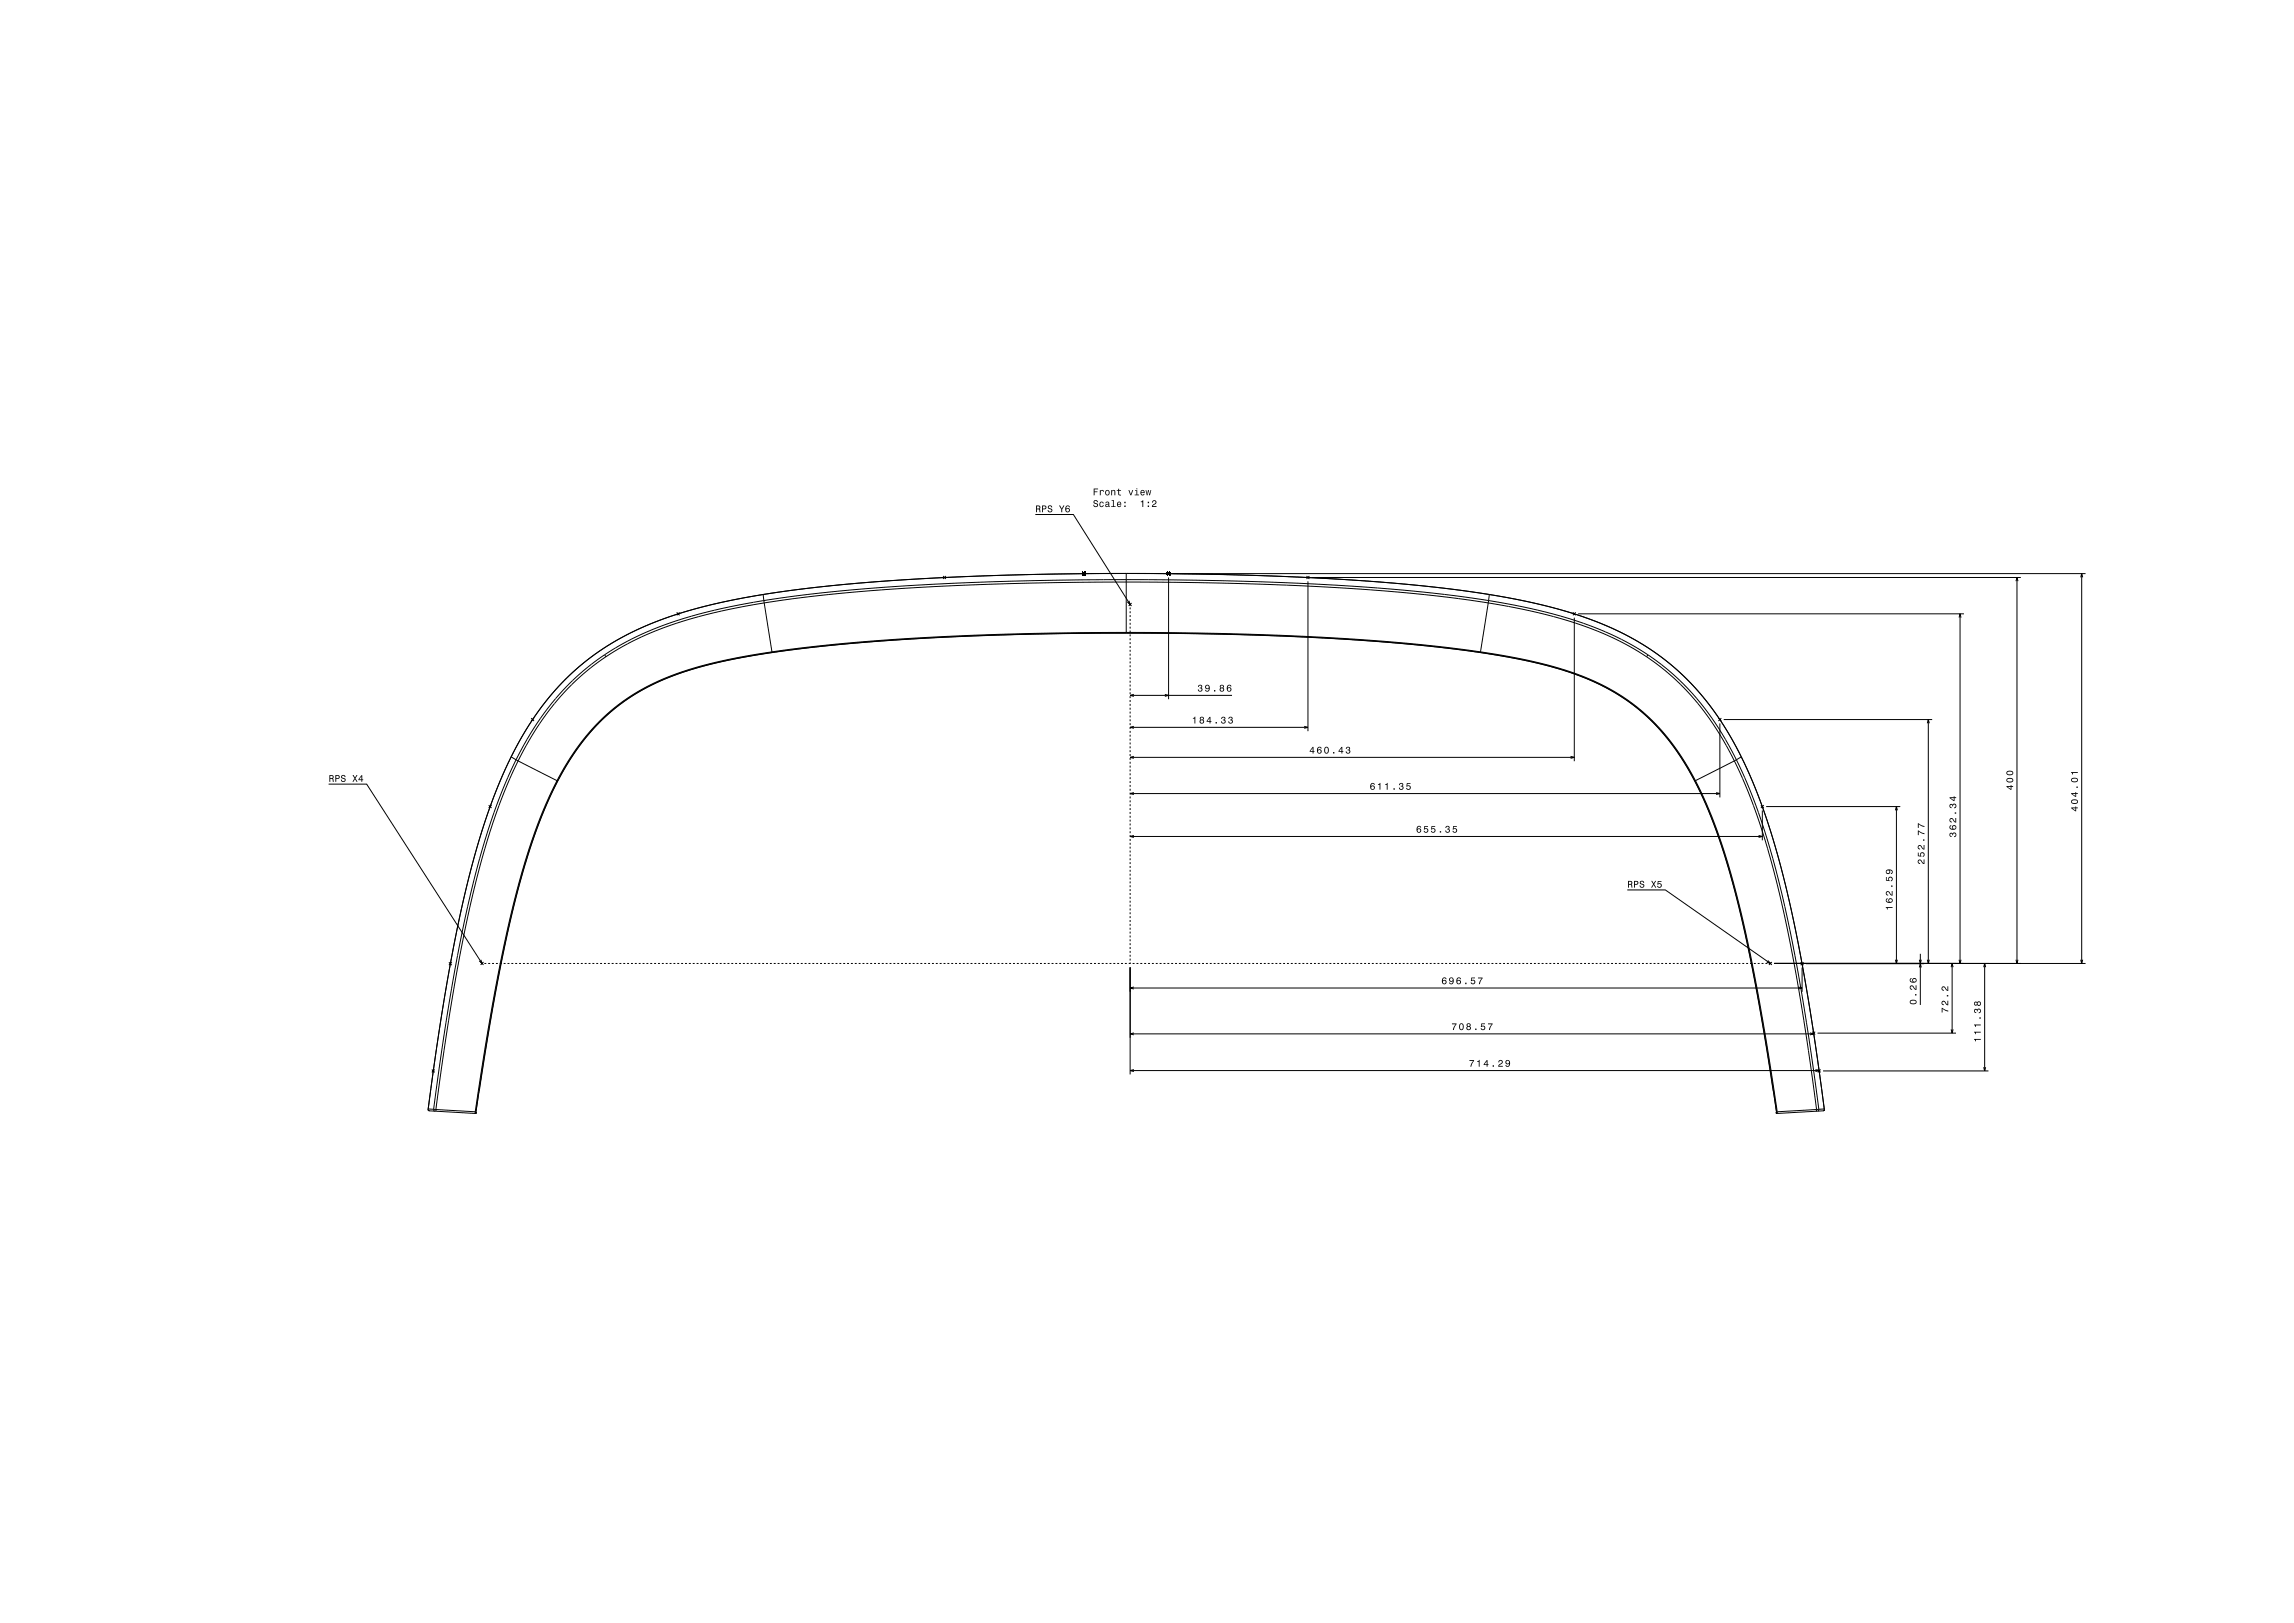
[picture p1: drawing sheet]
<svg xmlns="http://www.w3.org/2000/svg" width="1189mm" height="841mm" viewBox="0 0 1189 841" stroke-linecap="round" stroke-linejoin="round" font-family="sans-serif">
<g fill="none" stroke="#000" stroke-width=".52">
<path d="M537 267h19l30 47M489 298l1 2M490 298l-1 2M561 296l2 2M563 296l-2 2M584 297a1311 1311 0 0 1 183 10l5 1M584 297a1311 1311 0 0 0-184 10l-4 1M584 297a1301 1301 0 0 1 185 10l3 1M584 297a1301 1301 0 0 0-185 10l-3 1M584 297v31M605 296l1 2M606 299v63"/>
<path d="M606 296l-1 2M608 297h473M677 298l2 2M679 298l-2 2M680 299h367M1045 299v200M1078 299l1-2v2M1079 297v202M351 317l1 2M352 317l-1 2M396 308a219 219 0 0 0-78 25 135 135 0 0 0-53 59M396 308a215 215 0 0 0-79 26 136 136 0 0 0-52 58"/>
<path d="M396 308h.1M396 308v3M396 311a1241 1241 0 0 1 178-11h20a1241 1241 0 0 1 178 11M396 311l-4 1a221 221 0 0 0-60 17l-9 5-10 5M396 311v1M396 312a798 798 0 0 1 62-6l42-3a2099 2099 0 0 1 169 0l55 4 26 2 21 3M396 312l4 26M396 312l-9 2a222 222 0 0 0-50 14l-12 6-11 6M585 312l2 2M585 311l1 2-2-1M586 315v1M586 317v1"/>
<path d="M586 319v1M587 312l-2 2M678 301v78M771 312l9 2a222 222 0 0 1 51 14l11 6 11 6M771 312l-4 26M772 311l3 1a221 221 0 0 1 60 17l10 5 9 5M772 311l-1 1M772 308v3M772 308a219 219 0 0 1 78 25 135 135 0 0 1 53 59M772 308a215 215 0 0 1 79 26 136 136 0 0 1 52 58M772 308h.1M815 317l2 2"/>
<path d="M817 317l-2 2M818 318h200M1016 318v181M1045 301v-2l1 2M313 339l1 1M313 339l-8 6-7 7a140 140 0 0 0-31 42M400 338a198 198 0 0 0-67 19 108 108 0 0 0-44 48M400 338h.1M400 338a1370 1370 0 0 1 196-10 1309 1309 0 0 1 171 10M400 338a196 196 0 0 0-67 20 108 108 0 0 0-44 47M584 328a1339 1339 0 0 1 183 10M584 328a1327 1327 0 0 1 183 10"/>
<path d="M584 328a1339 1339 0 0 0-184 10M584 328a1327 1327 0 0 0-184 10M586 321v1M586 323v1M586 325v1M586 327v1M586 329v1M586 331v1M586 333v1M586 335v1M586 337v1M586 339v1"/>
<path d="M767 338a196 196 0 0 1 68 20 108 108 0 0 1 43 47M767 338h.1M767 338a198 198 0 0 1 67 19 108 108 0 0 1 44 48M767 338a198 198 0 0 1 67 19 108 108 0 0 1 45 48M816 320v74M854 339l-1 1M854 339l8 6 8 7a140 140 0 0 1 30 42M1015 320l1-2v2M314 340l-9 7-8 7a144 144 0 0 0-26 35l-2 5M586 341v1M586 343v1M586 345v1"/>
<path d="M586 347v1M586 349v1M586 351v1M586 353v1M586 355v1M586 357v1M586 359v1M588 360h-2l2 1M604 360h2l-2 1M853 340l9 6 8 8a144 144 0 0 1 26 35l3 5M275 372l2 2M277 372l-2 2"/>
<path d="M586 361v1M586 363v1M586 365v1M586 367v1M586 369v1M586 371v1M586 373v1M586 375v1M586 379v1M586 360h53M588 376l-2 1h2M676 376l2 1h-2"/>
<path d="M678 377h-92v1M891 372l1 2M891 375v38M892 372l-1 2M893 373h108M999 375v-2l1 2M999 373v126M265 392h.1M265 392a405 405 0 0 0-31 104l-5 30-6 38M265 392a388 388 0 0 0-30 99l-6 32-6 41M265 392l2 2M267 394l-4 8a459 459 0 0 0-26 96l-6 36-6 41"/>
<path d="M267 394h2M269 394l-4 8a360 360 0 0 0-24 80l-8 43-7 50M269 394l20 11M586 381v1M586 383v1M586 385v1M586 387v1M586 389v1M586 391v1M586 393v1M586 395v1M586 397v1"/>
<path d="M586 399v1M586 392h230M588 392h-2l2 1M814 392h2l-2 1M899 394l3 7a360 360 0 0 1 25 81l7 43 8 50M899 394l-20 11M900 394l4 8a458 458 0 0 1 27 96l6 36 6 41M900 394h-1M903 392l-3 2M903 392a388 388 0 0 1 29 99l6 32 6 41M903 392h.1M903 392a405 405 0 0 1 30 104l6 30 5 38"/>
<path d="M170 406h20l60 93M253 417l2 2M255 417l-2 2M289 405a337 337 0 0 0-28 86l-8 40-7 45M289 405h.1M289 405a336 336 0 0 0-28 86l-7 40-7 45M289 405a344 344 0 0 0-28 90l-8 40-6 41M586 401v1M586 403v1M586 405v1M586 407v1M586 409v1"/>
<path d="M586 411v1M586 413v1M586 415v1M586 417v1M586 419v1M586 411h305M588 411h-2l2 1M878 405a344 344 0 0 1 29 90l7 40 7 41M878 405h.1M878 405a337 337 0 0 1 28 86l8 40 7 45M879 405a337 337 0 0 1 28 86l7 40 7 45M879 405h-1"/>
<path d="M879 405h.1M890 411h1l-1 1M913 417l1 2M913 420v15M914 417l-1 2M915 418h70M982 420l1-2v2M983 418v81M586 421v1M586 423v1M586 425v1M586 427v1"/>
<path d="M586 429v1M586 431v1M586 433v1M586 435v1M586 437v1M586 439v1M586 433h327M588 433h-2l2 1M912 433h1l-1 1M586 441v1M586 443v1M586 445v1"/>
<path d="M586 447v1M586 449v1M586 451v1M586 453v1M586 455v1M586 457v1M586 459v1M586 461v1M586 463v1M586 465v1M586 467v1M586 469v1"/>
<path d="M586 471v1M586 473v1M586 475v1M586 477v1M586 479v1M843 461h20l55 38h-1M233 499l1 1M234 499l-1 1M249 498l2 2M249 497l1 2-2-1M249 499h1M251 498l-2 2"/>
<path d="M251 499h1M253 499h1M255 499h1M257 499h1M259 499h1M261 499h1M263 499h1M265 499h1M267 499h1M269 499h1M271 499h1M273 499h1"/>
<path d="M275 499h1M277 499h1M279 499h1M281 499h1M283 499h1M285 499h1M287 499h1M289 499h1M291 499h1M293 499h1M295 499h1M297 499h1"/>
<path d="M299 499h1M301 499h1M303 499h1M305 499h1M307 499h1M309 499h1M311 499h1M313 499h1M315 499h1M317 499h1M319 499h1M321 499h1"/>
<path d="M323 499h1M325 499h1M327 499h1M329 499h1M331 499h1M333 499h1M335 499h1M337 499h1M339 499h1M341 499h1M343 499h1M345 499h1"/>
<path d="M347 499h1M349 499h1M351 499h1M353 499h1M355 499h1M357 499h1M359 499h1M361 499h1M363 499h1M365 499h1M367 499h1M369 499h1"/>
<path d="M371 499h1M373 499h1M375 499h1M377 499h1M379 499h1M381 499h1M383 499h1M385 499h1M387 499h1M389 499h1M391 499h1M393 499h1"/>
<path d="M395 499h1M397 499h1M399 499h1M401 499h1M403 499h1M405 499h1M407 499h1M409 499h1M411 499h1M413 499h1M415 499h1M417 499h1"/>
<path d="M419 499h1M421 499h1M423 499h1M425 499h1M427 499h1M429 499h1M431 499h1M433 499h1M435 499h1M437 499h1M439 499h1M441 499h1"/>
<path d="M443 499h1M445 499h1M447 499h1M449 499h1M451 499h1M453 499h1M455 499h1M457 499h1M459 499h1M461 499h1M463 499h1M465 499h1"/>
<path d="M467 499h1M469 499h1M471 499h1M473 499h1M475 499h1M477 499h1M479 499h1M481 499h1M483 499h1M485 499h1M487 499h1M489 499h1"/>
<path d="M491 499h1M493 499h1M495 499h1M497 499h1M499 499h1M501 499h1M503 499h1M505 499h1M507 499h1M509 499h1M511 499h1M513 499h1"/>
<path d="M515 499h1M517 499h1M519 499h1M521 499h1M523 499h1M525 499h1M527 499h1M529 499h1M531 499h1M533 499h1M535 499h1M537 499h1"/>
<path d="M539 499h1M541 499h1M543 499h1M545 499h1M547 499h1M549 499h1M551 499h1M553 499h1M555 499h1M557 499h1M559 499h1M561 499h1"/>
<path d="M563 499h1M565 499h1M567 499h1M569 499h1M571 499h1M573 499h1M575 499h1M577 499h1M579 499h1M581 499h1M583 499h1M585 499h1"/>
<path d="M586 481v1M586 483v1M586 485v1M586 487v1M586 489v1M586 491v1M586 493v1M586 495v1M586 497v1M586 499h.1M587 499h1M589 499h1"/>
<path d="M591 499h1M593 499h1M595 499h1M597 499h1M599 499h1M601 499h1M603 499h1M605 499h1M607 499h1M609 499h1M611 499h1M613 499h1"/>
<path d="M615 499h1M617 499h1M619 499h1M621 499h1M623 499h1M625 499h1M627 499h1M629 499h1M631 499h1M633 499h1M635 499h1M637 499h1"/>
<path d="M639 499h1M641 499h1M643 499h1M645 499h1M647 499h1M649 499h1M651 499h1M653 499h1M655 499h1M657 499h1M659 499h1M661 499h1"/>
<path d="M663 499h1M665 499h1M667 499h1M669 499h1M671 499h1M673 499h1M675 499h1M677 499h1M679 499h1M681 499h1M683 499h1M685 499h1"/>
<path d="M687 499h1M689 499h1M691 499h1M693 499h1M695 499h1M697 499h1M699 499h1M701 499h1M703 499h1M705 499h1M707 499h1M709 499h1"/>
<path d="M711 499h1M713 499h1M715 499h1M717 499h1M719 499h1M721 499h1M723 499h1M725 499h1M727 499h1M729 499h1M731 499h1M733 499h1"/>
<path d="M735 499h1M737 499h1M739 499h1M741 499h1M743 499h1M745 499h1M747 499h1M749 499h1M751 499h1M753 499h1M755 499h1M757 499h1"/>
<path d="M759 499h1M761 499h1M763 499h1M765 499h1M767 499h1M769 499h1M771 499h1M773 499h1M775 499h1M777 499h1M779 499h1M781 499h1"/>
<path d="M783 499h1M785 499h1M787 499h1M789 499h1M791 499h1M793 499h1M795 499h1M797 499h1M799 499h1M801 499h1M803 499h1M805 499h1"/>
<path d="M807 499h1M809 499h1M811 499h1M813 499h1M815 499h1M817 499h1M819 499h1M821 499h1M823 499h1M825 499h1M827 499h1M829 499h1"/>
<path d="M831 499h1M833 499h1M835 499h1M837 499h1M839 499h1M841 499h1M843 499h1M845 499h1M847 499h1M849 499h1M851 499h1M853 499h1"/>
<path d="M855 499h1M857 499h1M859 499h1M861 499h1M863 499h1M865 499h1M867 499h1M869 499h1M871 499h1M873 499h1M875 499h1M877 499h1"/>
<path d="M879 499h1M881 499h1M883 499h1M885 499h1M887 499h1M889 499h1M891 499h1M893 499h1M895 499h1M897 499h1M899 499h1M901 499h1"/>
<path d="M903 499h1M905 499h1M907 499h1M909 499h1M911 499h1M913 499h1M915 499h1M916 498l2 1h-2M917 498l1 2M918 498l-1 2M920 499h161M933 499l2 1"/>
<path d="M935 499l-2 1M936 499h61M982 497l1 2v-2M995 497v2l1-2M995 494v27M999 497v2l1-2M1012 499v36M1015 497l1 2v-2M1029 499v56M1045 497v2l1-2M1078 497l1 2v-2M586 501v56"/>
<path d="M586 512h348M588 511l-2 1h2M932 511l2 1h-2M934 501v13M995 501v-2l1 2M1011 501l1-2v2M1028 501l1-2v2M586 536h354M588 535l-2 1h2M938 535l2 1h-2M939 535l2 1M941 535l-2 1"/>
<path d="M942 535h72M1011 533l1 2v-2M224 554l1 2M225 554l-1 2M586 555h357M588 554l-2 1h2M941 554l2 1h-2M942 554l2 2M944 554l-2 2M945 555h86M1028 553l1 2v-2M222 575h.1"/>
<path d="M222 575h3M222 575l24 2M223 564l-1 11M223 564h.1M225 575h1M225 575v1M226 575v1M226 575l20 1M246 576v1M246 576h1M246 577h1M247 577h.1"/>
<path d="M247 576v1M247 577h-1M247 576h.1M921 576h.1M921 576v1M921 577h.1M942 575l-21 1M942 575l-1 1M943 575l-1 1M943 575h-1M944 564l2 11M944 564h.1"/>
<path d="M945 575l-24 2M945 575h.1M946 575h-3M946 575h-1M946 575h.1"/>
</g>
<g fill="#000">
<path d="M567 253v4v-2h2h-2v-1h2v-1zM570 254v3h1v-3l1 1a.9 .9 0 0 0-1-1 .9 .9 0 0 0-1 0zM573 255a1.3 1.3 0 0 0 2 0 1.3 1.3 0 0 0-2 0zM573 255a1 1 0 0 1 2 0 1 1 0 0 1-2 0zM576 254v3l1-3 1 3v-2a.9 .9 0 0 0-1-1 .9 .9 0 0 0-1 0zM580 253v1h-1h1v3h1l-1-1v-2h1h-1zM585 254l1 3 1-3-1 2-1-2zM588 254h1v2l-1 1h2l-1-1v-2zM589 253v1zM591 254a1.3 1.3 0 0 0 0 2 1.3 1.3 0 0 0 2 0 .9 .9 0 0 1-1 0 .9 .9 0 0 1 0-1h1v-1zM592 254l1 1h-1zM594 254v3l1-3 1 3 1-3-1 2-1-2v2z" fill-rule="evenodd"/>
<path d="M537 262v3v-1a1.1 1.1 0 0 1 2 0 1.1 1.1 0 0 1 0 1v-1a1 1 0 0 0 0-1 1 1 0 0 0-1-1zM537 262h2v1l-2 1zM540 262v3h1v-1a1.1 1.1 0 0 0 1-1 1.1 1.1 0 0 0-1-1zM541 262h1v1l-1 1zM543 262a1.8 1.8 0 0 0 2 2 .8 .8 0 0 1-1 1 .8 .8 0 0 1-1-1 1.3 1.3 0 0 0 1 2 1.3 1.3 0 0 0 1-2 1.3 1.3 0 0 0-1-1 .7 .7 0 0 1 0-1 .7 .7 0 0 1 1 1v-1zM549 262l1 2v1h1v-1l1-2h-1l-1 2-1-2zM553 262a1.6 1.6 0 0 0-1 3 1.6 1.6 0 0 0 2 0v-1h-1v-2l1 1v-1zM553 264a.7 .7 0 0 1 1 0 .7 .7 0 0 1-1 0z" fill-rule="evenodd"/>
<path d="M567 259a1.8 1.8 0 0 0 2 3 .8 .8 0 0 1-1 0 .8 .8 0 0 1-1 0 1.3 1.3 0 0 0 1 1 1.3 1.3 0 0 0 1-2 1.3 1.3 0 0 0-2-1 .7 .7 0 0 1 1-1 .7 .7 0 0 1 1 1l-1-1zM570 260a1.3 1.3 0 0 0 0 2 1.3 1.3 0 0 0 2 0 .9 .9 0 0 1-1 0 .9 .9 0 0 1 0-1 .9 .9 0 0 1 1 0l-1-1zM573 260v1l1-1v1a1 1 0 0 0-1 0 1.1 1.1 0 0 0 1 2l1-1v-2zM573 262a.6 .6 0 0 1 1 0 .6 .6 0 0 1-1 0zM576 259h1v3l-1 1h2l-1-1v-3zM579 260a1.3 1.3 0 0 0 0 2 1.3 1.3 0 0 0 2 0 .9 .9 0 0 1-1 0 .9 .9 0 0 1-1-1h2v-1zM580 261v-1l1 1h-2zM583 262v1v-1zM583 260v1v-1z" fill-rule="evenodd"/>
<path d="M591 260h1v3h1v-4zM595 262v1h1v-1zM595 260v1h1v-1zM597 260h1a.8 .8 0 0 1 1 0 .8 .8 0 0 1-1 1l-1 2h2v-1h-1a1.3 1.3 0 0 0 1-1 1.3 1.3 0 0 0-1-2z" fill-rule="evenodd"/>
<path d="M621 355v1a.7 .7 0 0 1 1-1 .6 .6 0 0 1 0 1v1a.7 .7 0 0 1 1 0 .7 .7 0 0 1-1 1 .7 .7 0 0 1-1-1 1.1 1.1 0 0 0 1 1 1.1 1.1 0 0 0 1-2 1 1 0 0 0 0-1 1 1 0 0 0-2 0zM625 355a1.1 1.1 0 0 0 0 2 1.1 1.1 0 0 0 2 0h-1a1 1 0 0 1 0 1 1 1 0 0 1-1-1 1.3 1.3 0 0 0 1 1 1.3 1.3 0 0 0 1-2l-1-1zM625 356a1 1 0 0 1 2 0 1 1 0 0 1-2 0zM629 358h1zM633 355v1a1.1 1.1 0 0 0-1 2 1.1 1.1 0 0 0 2 0 1.1 1.1 0 0 0 0-2 1 1 0 0 0 0-1 1 1 0 0 0-1 0zM633 357a.7 .7 0 0 1 1 0 .7 .7 0 0 1-1 0zM633 356a.6 .6 0 0 1 1 0 .6 .6 0 0 1-1 0zM636 355a1.6 1.6 0 0 0 0 2 1.6 1.6 0 0 0 2 1v-2h-2l1-1 1 1v-1zM636 357a1 1 0 0 1 2 0 1 1 0 0 1-2 0z" fill-rule="evenodd"/>
<path d="M618 372h1v3h1v-4zM622 372v1a1.1 1.1 0 0 0 0 2 1.1 1.1 0 0 0 2 0 1.1 1.1 0 0 0 0-2 1 1 0 0 0 0-2 1.1 1.1 0 0 0-2 1zM622 374a1 1 0 0 1 2 0 1 1 0 0 1-2 0zM622 372a1 1 0 0 1 2 0 1 1 0 0 1-2 0zM627 371l-2 3h2v1l1-1h-1v-3zM627 372v2h-1zM630 374v1h1v-1zM633 372v1a.7 .7 0 0 1 1-1 .6 .6 0 0 1 1 0 .7 .7 0 0 1-1 1 .7 .7 0 0 1 1 1 .7 .7 0 0 1-1 1 .7 .7 0 0 1-1-1 1.1 1.1 0 0 0 1 1 1.1 1.1 0 0 0 1-2 1 1 0 0 0 0-2 1.1 1.1 0 0 0-2 1zM637 372v1a.6 .6 0 0 1 0-1 .6 .6 0 0 1 1 0 .6 .6 0 0 1 0 1 .7 .7 0 0 1 1 1 .7 .7 0 0 1-1 1 .7 .7 0 0 1-1-1 1.1 1.1 0 0 0 1 1 1.1 1.1 0 0 0 0-2 1 1 0 0 0 0-2 1 1 0 0 0-1 1z" fill-rule="evenodd"/>
<path d="M680 387l-1 3h1h1v-1v-2zM680 388v1h-1zM683 387a1.6 1.6 0 0 0 0 3 1.6 1.6 0 0 0 2 0v-1h-2l1-2 1 1v-1h-1zM683 389a1 1 0 0 1 2 0 1 1 0 0 1-2 0zM687 387l-1 3h1a1.6 1.6 0 0 0 2-1 1.6 1.6 0 0 0-2-2zM687 387a1.3 1.3 0 0 1 1 2 1.3 1.3 0 0 1-1 1zM691 390h1zM695 387l-1 3h1h1v-1v-2zM695 388v1h-1zM698 387v1a.6 .6 0 0 1 0-1 .7 .7 0 0 1 1 1l-1 1a.7 .7 0 0 1 1 0 .7 .7 0 0 1 0 1 .7 .7 0 0 1-1-1h-1a1.4 1.4 0 0 0 2 2 1.1 1.1 0 0 0 0-2 1 1 0 0 0 0-2 1 1 0 0 0-1 0z" fill-rule="evenodd"/>
<path d="M171 402v3v-1a1.1 1.1 0 0 1 1 0 1.1 1.1 0 0 1 1 1l-1-2a1 1 0 0 0 1-1 1 1 0 0 0-1 0zM171 402h1v1h-1zM174 402v3v-1a1.1 1.1 0 0 0 2-1 1.1 1.1 0 0 0-1-1zM174 402h1v1h-1zM177 402a1.8 1.8 0 0 0 2 2 .8 .8 0 0 1-1 1 .8 .8 0 0 1-1-1 1.3 1.3 0 0 0 1 1 1.3 1.3 0 0 0 1-1 1.3 1.3 0 0 0-2-1 .7 .7 0 0 1 1-1 .7 .7 0 0 1 1 1v-1h-1zM183 402l1 1-1 2 1-1 1 1-1-2 1-1-1 1zM187 402l-1 2h1v1h1v-1v-2zM187 402v2h-1z" fill-rule="evenodd"/>
<path d="M711 406a1.6 1.6 0 0 0-1 2 1.6 1.6 0 0 0 3 1l-1-2h-1v-1l1 1v-1zM711 408a.7 .7 0 0 1 1 0 .7 .7 0 0 1-1 0zM714 406l1 1v2v-3zM718 406l1 1v2v-3zM722 408v1h1v-1zM725 406v1h1a.6 .6 0 0 1 0-1 .6 .6 0 0 1 1 0 .6 .6 0 0 1 0 1l-1 1a.7 .7 0 0 1 1 0 .7 .7 0 0 1-1 1 .7 .7 0 0 1 0-1h-1a1.1 1.1 0 0 0 2 1 1.1 1.1 0 0 0 0-2 1 1 0 0 0 0-1 1 1 0 0 0-2 0zM729 406v2a.9 .9 0 0 1 1-1 1 1 0 0 1 0 2l-1-1a1.2 1.2 0 0 0 1 1 1.2 1.2 0 0 0 1-1 1.2 1.2 0 0 0-2-1l1-1h1z" fill-rule="evenodd"/>
<path d="M1040 407l2 2h1v-1v-1h-1zM1041 408h1v1zM1040 403v1a1.7 1.7 0 0 0 2 1 1.7 1.7 0 0 0 1-1l-1-1zM1040 404a1.3 1.3 0 0 1 2-1 1.3 1.3 0 0 1 1 2h-2zM1040 400a1.7 1.7 0 0 0 2 2 1.7 1.7 0 0 0 1-2l-1-1zM1040 400a1.3 1.3 0 0 1 2 0 1.3 1.3 0 0 1 1 1h-2z" fill-rule="evenodd"/>
<path d="M1074 418l2 2v-1h1l-1-1zM1074 419h2v1zM1074 414v1a1.7 1.7 0 0 0 1 2 1.7 1.7 0 0 0 2-2l-1-1zM1074 415a1.3 1.3 0 0 1 2 0 1.3 1.3 0 0 1 0 1h-2zM1074 411l2 2v-2h1l-1-1v1zM1074 411h2v1zM1076 408h1zM1074 403v1a1.7 1.7 0 0 0 1 1 1.7 1.7 0 0 0 2-1l-1-1zM1074 404a1.3 1.3 0 0 1 2-1 1.3 1.3 0 0 1 0 2h-2zM1073 400l1 1h3v-1z" fill-rule="evenodd"/>
<path d="M735 428a1.6 1.6 0 0 0-1 3 1.6 1.6 0 0 0 3 0l-1-1h-1v-2l1 1 1-1h-1zM735 430a.7 .7 0 0 1 1 0 .7 .7 0 0 1-1 0zM738 428v2a.9 .9 0 0 1 1 0 .9 .9 0 0 1 0 1h-1a1.2 1.2 0 0 0 1 1 1.2 1.2 0 0 0 1-2 1.2 1.2 0 0 0-2-1l1-1h1zM742 428v2a.9 .9 0 0 1 1 0 .9 .9 0 0 1 0 1h-1a1.2 1.2 0 0 0 1 1 1.2 1.2 0 0 0 1-2 1.2 1.2 0 0 0-2-1v-1h2zM746 431h1zM749 428v1h1a.6 .6 0 0 1 0-1 .7 .7 0 0 1 1 1l-1 1a.7 .7 0 0 1 1 0 .7 .7 0 0 1-1 1 .7 .7 0 0 1 0-1h-1a1.4 1.4 0 0 0 2 2 1.2 1.2 0 0 0 0-2 1 1 0 0 0 0-2 1 1 0 0 0-2 0zM753 428v2a.9 .9 0 0 1 1 0 .9 .9 0 0 1 0 1h-1a1.2 1.2 0 0 0 1 1 1.2 1.2 0 0 0 1-2 1.2 1.2 0 0 0-2-1l1-1h1z" fill-rule="evenodd"/>
<path d="M1011 432l-1 1 1 1 1-1a.6 .6 0 0 1-1 0 .6 .6 0 0 1 0-1 .6 .6 0 0 1 1 0v1a.7 .7 0 0 1 1-1 .7 .7 0 0 1 1 1 .7 .7 0 0 1-1 0v1a1.2 1.2 0 0 0 1-2 1.2 1.2 0 0 0-2 0zM1011 428a1.6 1.6 0 0 0 1 2 1.6 1.6 0 0 0 2-2 1.1 1.1 0 0 0-2 0 1.1 1.1 0 0 0 0 1h-1v-1zM1012 429a1 1 0 0 1 2 0 1 1 0 0 1-2 0zM1011 424l-1 2h1h1a.8 .8 0 0 1-1-1 .8 .8 0 0 1 1-1 .8 .8 0 0 1 0 1l2 1v-2h-1v2v-1a1.5 1.5 0 0 0-2-1zM1013 421v1h1v-1zM1011 417l-1 1 1 1 1-1a.6 .6 0 0 1-1 0 .6 .6 0 0 1 0-1 .6 .6 0 0 1 1 0v1a.7 .7 0 0 1 1-1 .7 .7 0 0 1 1 1 .7 .7 0 0 1-1 0v1a1.2 1.2 0 0 0 1-2 1.2 1.2 0 0 0-2 0zM1010 413l3 2v-1h1l-1-1zM1011 414h2v1z" fill-rule="evenodd"/>
<path d="M844 456v4v-2a1.1 1.1 0 0 1 1 1 1.1 1.1 0 0 1 1 1v-2a1 1 0 0 0 0-1 1 1 0 0 0-1-1zM844 457h1v1h-1zM847 456v4v-2a1.1 1.1 0 0 0 2 0 1.1 1.1 0 0 0-1-2zM847 457h2v1h-2zM850 457a1.8 1.8 0 0 0 2 2 .8 .8 0 0 1-1 1 .8 .8 0 0 1-1-1 1.3 1.3 0 0 0 1 1 1.3 1.3 0 0 0 1-1 1.3 1.3 0 0 0-1-1 .7 .7 0 0 1 0-1 .7 .7 0 0 1 1 0v-1zM856 456l1 2-1 2 1-1 1 1-1-2 1-2-1 2zM859 457v1a.9 .9 0 0 1 1 0 1 1 0 0 1 0 2l-1-1a1.2 1.2 0 0 0 1 1 1.2 1.2 0 0 0 1-2 1.2 1.2 0 0 0-2 0l1-1h1z" fill-rule="evenodd"/>
<path d="M994 446v1l1 1v-1a.8 .8 0 0 1-1-1 .8 .8 0 0 1 1 0 .8 .8 0 0 1 1 1l1 1v-3v2a1.6 1.6 0 0 0-3-1zM994 442v2h2a1 1 0 0 1 0-2 .9 .9 0 0 1 1 1v1a1.2 1.2 0 0 0 1-1 1.2 1.2 0 0 0-2-1 1.2 1.2 0 0 0-1 1h-1zM994 438v2h1a.8 .8 0 0 1-1-1 .8 .8 0 0 1 1-1 .8 .8 0 0 1 1 1l1 1v-2v2v-1a1.6 1.6 0 0 0-3-1zM997 435v1v-1zM994 430v3v-2l3 1zM994 427v2v-2l3 2v-1z" fill-rule="evenodd"/>
<path d="M977 470l1 1v-1h3zM978 466a1.6 1.6 0 0 0 1 2 1.6 1.6 0 0 0 2-2 1.1 1.1 0 0 0-2 0 1.1 1.1 0 0 0 0 1h-1v-2zM979 467a1 1 0 0 1 2 0 1 1 0 0 1-2 0zM978 462l-1 1 1 1h1a.8 .8 0 0 1-1-1 .8 .8 0 0 1 1-1 .8 .8 0 0 1 0 1l2 1v-2h-1v2v-1a1.5 1.5 0 0 0-2-1zM980 459v1h1v-1zM978 454v2l1 1a1 1 0 0 1 0-2 1 1 0 0 1 2 0l-1 2a1.2 1.2 0 0 0 1-2 1.2 1.2 0 0 0-2-1 1.2 1.2 0 0 0 0 2h-1zM978 451a1.2 1.2 0 0 0 0 1 1.2 1.2 0 0 0 1 1 1.2 1.2 0 0 0 0-2h2l-1 2a1.3 1.3 0 0 0 1-2 1.3 1.3 0 0 0-2-1zM978 452a.7 .7 0 0 1 1 0 .7 .7 0 0 1-1 0z" fill-rule="evenodd"/>
<path d="M748 507a1.6 1.6 0 0 0-1 2 1.6 1.6 0 0 0 3 0l-1-1h-1v-1h1h1h-1zM748 509a.7 .7 0 0 1 1 0 .7 .7 0 0 1-1 0zM751 507a1.1 1.1 0 0 0 0 1 1.1 1.1 0 0 0 2 0v2l-2-1a1.3 1.3 0 0 0 2 1 1.3 1.3 0 0 0 1-2l-1-1zM752 508a.7 .7 0 0 1 1 0 .7 .7 0 0 1-1 0zM755 507a1.6 1.6 0 0 0 0 2 1.6 1.6 0 0 0 2 0v-1h-2l1-1h1zM755 509a1 1 0 0 1 2 0 1 1 0 0 1-2 0zM759 509v1h1v-1zM763 507l-1 1a1 1 0 0 1 2 0 1 1 0 0 1 0 2l-2-1a1.2 1.2 0 0 0 2 1 1.2 1.2 0 0 0 1-2 1.2 1.2 0 0 0-2 0v-1h1zM766 507h2l-1 2v1l1-3z" fill-rule="evenodd"/>
<path d="M753 530v1h1l-1 2v1h1l1-4zM757 531l-1 2 1 1a1.6 1.6 0 0 0 2-2 1.6 1.6 0 0 0-2-1zM757 531a1.3 1.3 0 0 1 1 1 1.3 1.3 0 0 1-1 1zM760 530l1 2a1.1 1.1 0 0 0-1 1 1.1 1.1 0 0 0 2 0 1.1 1.1 0 0 0 0-1 1 1 0 0 0 0-2 1 1 0 0 0-2 0zM760 533a1 1 0 0 1 2 0 1 1 0 0 1-2 0zM761 531a.6 .6 0 0 1 1 0 .6 .6 0 0 1-1 0zM765 533v1v-1zM768 530v2a.9 .9 0 0 1 1 0 .9 .9 0 0 1 0 1h-2a1.2 1.2 0 0 0 2 1 1.2 1.2 0 0 0 1-2 1.2 1.2 0 0 0-2 0v-1l2-1zM771 530v1h2l-1 2v1l2-4z" fill-rule="evenodd"/>
<path d="M990 518v1a1.7 1.7 0 0 0 2 1 1.7 1.7 0 0 0 1-1l-1-1zM990 519a1.3 1.3 0 0 1 2-1 1.3 1.3 0 0 1 1 2h-2zM993 515v1v-1zM990 511v1l1 1v-1a.8 .8 0 0 1-1 0 .8 .8 0 0 1 1-1 .8 .8 0 0 1 1 1l1 1v-2v1h-1a1.5 1.5 0 0 0-2-1zM990 507a1.6 1.6 0 0 0 2 2 1.6 1.6 0 0 0 1-2 1.2 1.2 0 0 0-2 0 1.2 1.2 0 0 0 0 2l-1-1 1-1zM992 508a.7 .7 0 0 1 1 0 .7 .7 0 0 1-1 0z" fill-rule="evenodd"/>
<path d="M1006 522v3h1v-2l3 1zM1007 519l-1 1 1 1 1-1a.8 .8 0 0 1-1 0 .8 .8 0 0 1 1-1 .8 .8 0 0 1 0 1l2 1v-2h-1v1a1.5 1.5 0 0 0-2-1zM1009 516h1zM1007 511l-1 2h1h1a.8 .8 0 0 1-1-1 .8 .8 0 0 1 1-1 .8 .8 0 0 1 0 1l2 1v-2h-1v2a1.5 1.5 0 0 0-2-2z" fill-rule="evenodd"/>
<path d="M1023 538l1 2v-1h3v-1zM1023 535l1 1v-1h3zM1023 531l1 1v-1h3zM1026 527v1h1v-1zM1023 523v1l1 1a.6 .6 0 0 1 0-1 .6 .6 0 0 1 0-1 .7 .7 0 0 1 1 1 .7 .7 0 0 1 1-1 .7 .7 0 0 1 0 1 .7 .7 0 0 1 0 1 1.1 1.1 0 0 0 1-2 1.1 1.1 0 0 0-2 0zM1023 519a1 1 0 0 0 0 2 1 1 0 0 0 2 0 1.1 1.1 0 0 0 1 0 1.1 1.1 0 0 0 0-2 1.1 1.1 0 0 0-1 0zM1025 520a.7 .7 0 0 1 1 0 .7 .7 0 0 1-1 0zM1024 520a.6 .6 0 0 1 1 0 .6 .6 0 0 1-1 0z" fill-rule="evenodd"/>
<path d="M762 549v1h2l-2 2v1h1l1-4zM766 550v3h1v-4zM771 549l-2 3h2v1l1-2h-1v-2zM771 550v1h-2zM774 552v1v-1zM777 550a.8 .8 0 0 1 1 0 .8 .8 0 0 1 1 1 .8 .8 0 0 1-1 0l-1 2h2v-1h-2a1.3 1.3 0 0 0 2-1 1.4 1.4 0 0 0-2-2zM781 550a1.1 1.1 0 0 0 0 1 1.1 1.1 0 0 0 1 0v1a1 1 0 0 1-1 0 1 1 0 0 1-1 0 1.3 1.3 0 0 0 2 1 1.3 1.3 0 0 0 1-2l-1-2zM781 550a.7 .7 0 0 1 1 0 .7 .7 0 0 1-1 0z" fill-rule="evenodd"/>
</g>
</svg>
